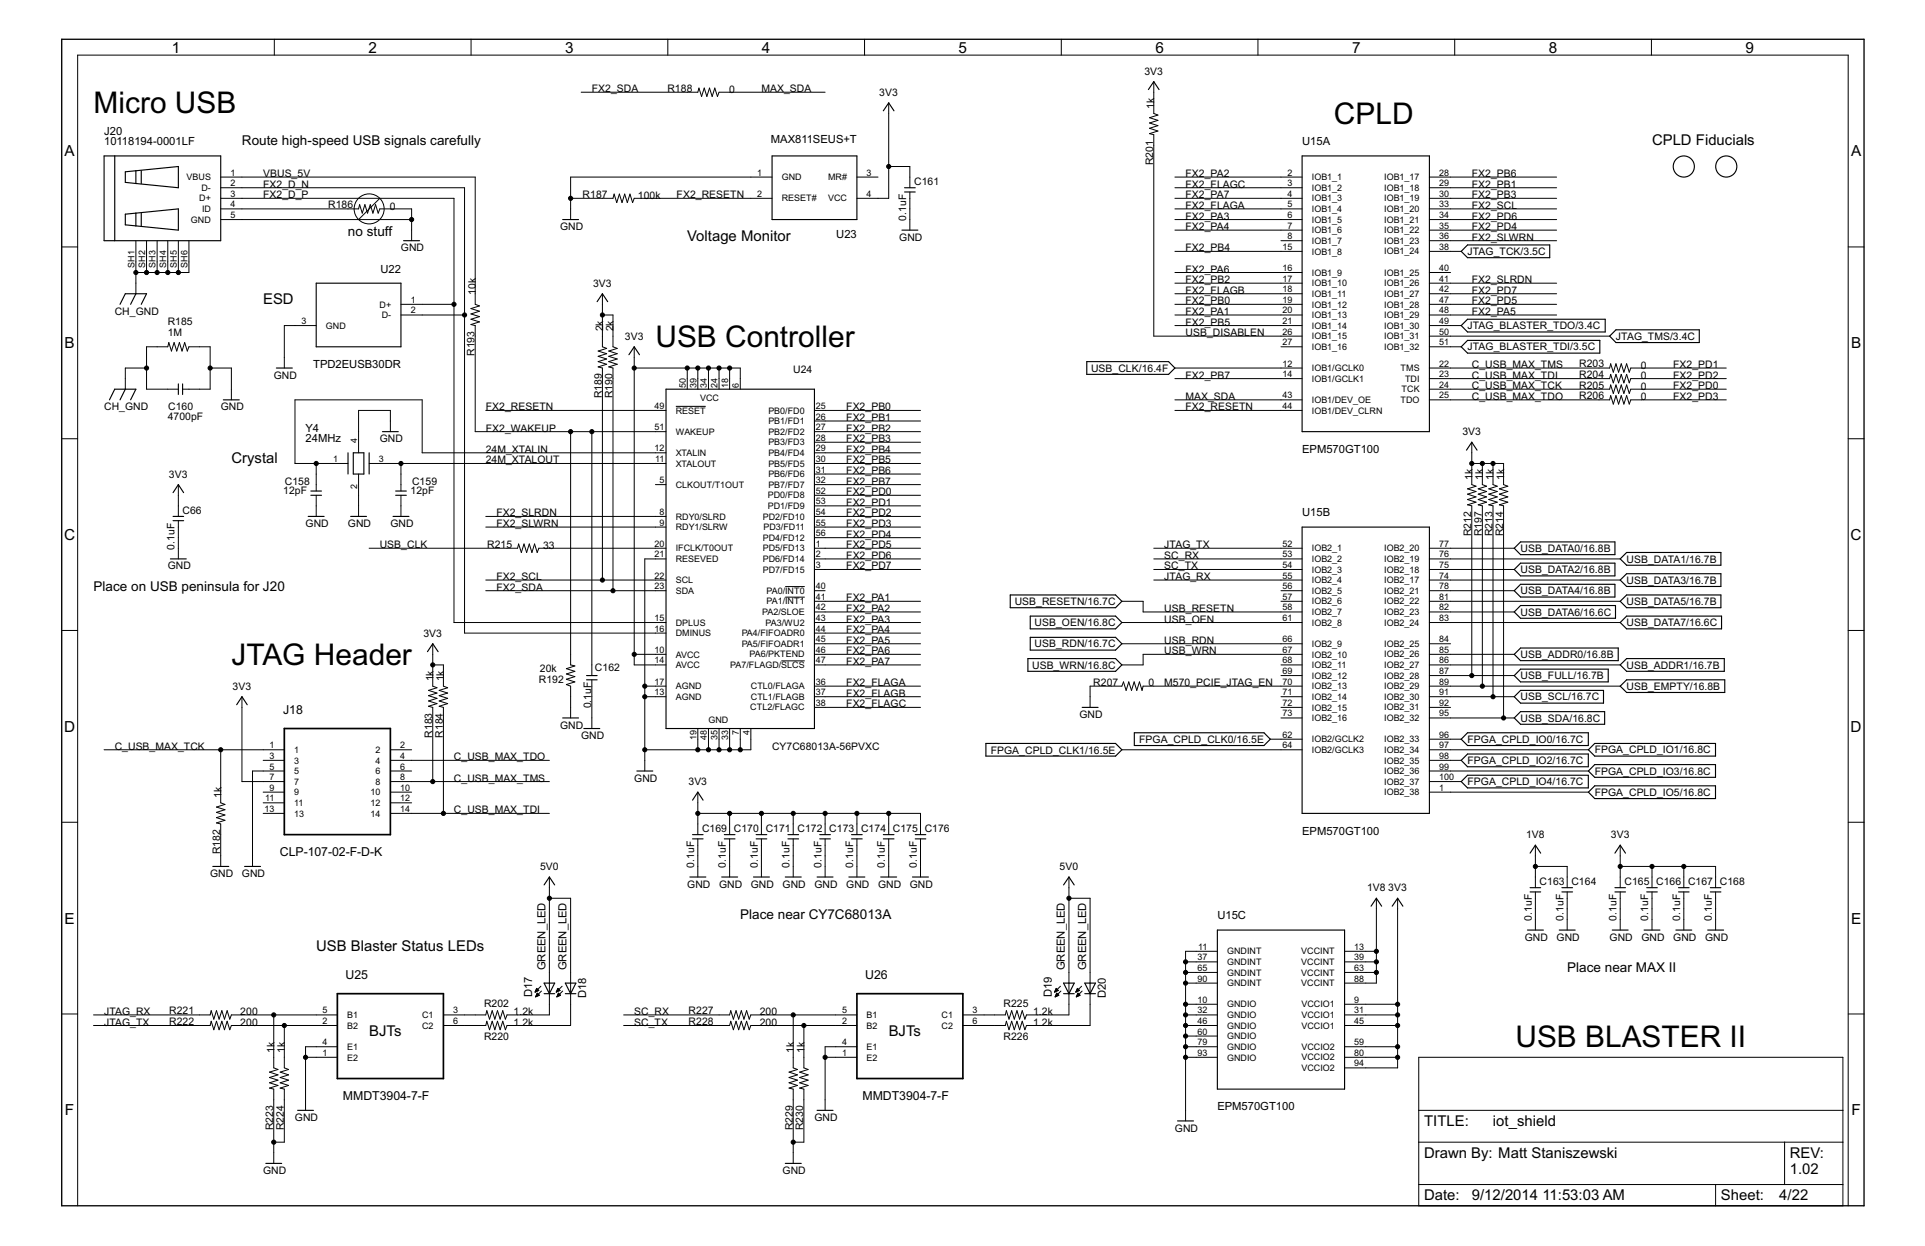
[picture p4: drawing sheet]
<svg xmlns="http://www.w3.org/2000/svg" width="432mm" height="279mm" viewBox="0 0 432 279" stroke-linecap="round" stroke-linejoin="round" font-family="sans-serif">
<defs><g id="words">
<g font-size="7.5">
<text x="21" y="25.4">Micro USB</text>
<text x="299.2" y="27.8">CPLD</text>
<text x="147" y="77.8">USB Controller</text>
<text x="51.9" y="149.1">JTAG Header</text>
<text x="339.9" y="234.7">USB BLASTER II</text>
</g>
<g font-size="3.8">
<text x="38.5" y="11.8">1</text>
<text x="82.7" y="11.8">2</text>
<text x="126.8" y="11.8">3</text>
<text x="170.9" y="11.8">4</text>
<text x="215" y="11.8">5</text>
<text x="259.2" y="11.8">6</text>
<text x="303.3" y="11.8">7</text>
<text x="347.4" y="11.8">8</text>
<text x="391.5" y="11.8">9</text>
<text x="14.5" y="35.1">A</text>
<text x="415.2" y="35.1">A</text>
<text x="14.5" y="78.1">B</text>
<text x="415.2" y="78.1">B</text>
<text x="14.4" y="121.1">C</text>
<text x="415.1" y="121.1">C</text>
<text x="14.4" y="164.1">D</text>
<text x="415.1" y="164.1">D</text>
<text x="14.5" y="207.1">E</text>
<text x="415.2" y="207.1">E</text>
<text x="14.6" y="250.1">F</text>
<text x="415.3" y="250.1">F</text>
</g>
<g font-size="3.7">
<text x="370.6" y="32.6">CPLD Fiducials</text>
<text x="154.2" y="54">Voltage Monitor</text>
<text x="59" y="68.3">ESD</text>
<text x="51.9" y="103.9">Crystal</text>
<text x="70.9" y="213.3">USB Blaster Status LEDs</text>
<text x="82.8" y="232.3">BJTs</text>
<text x="199.3" y="232.3">BJTs</text>
<text x="319.4" y="252.5">TITLE:</text>
<text x="334.9" y="252.5">iot_shield</text>
<text x="319.4" y="259.7">Drawn By: Matt Staniszewski</text>
<text x="401.5" y="259.7">REV:</text>
<text x="401.5" y="263.2">1.02</text>
<text x="319.4" y="269.2">Date:</text>
<text x="330.1" y="269.2">9/12/2014</text>
<text x="346" y="269.2">11:53:03 AM</text>
<text x="386" y="269.2">Sheet:</text>
<text x="399.1" y="269.2">4/22</text>
</g>
<g font-size="3.4">
<text x="54.3" y="32.6">Route high-speed USB signals carefully</text>
<text x="78.1" y="53">no stuff</text>
<text x="21" y="132.5">Place on USB peninsula for J20</text>
<text x="166" y="206.2">Place near CY7C68013A</text>
<text x="351.5" y="218.1">Place near MAX II</text>
</g>
<g font-size="3.1">
<text x="63.5" y="160">J18</text>
<text x="62.8" y="192.1">CLP-107-02-F-D-K</text>
<text x="77.5" y="219.4">U25</text>
<text x="194.1" y="219.4">U26</text>
<text x="76.9" y="246.6">MMDT3904-7-F</text>
<text x="193.5" y="246.6">MMDT3904-7-F</text>
</g>
<g font-size="2.8">
<text x="23.4" y="32.6">10118194-0001LF</text>
<text x="23.4" y="30.2">J20</text>
<text x="172.9" y="32">MAX811SEUS+T</text>
<text x="292.1" y="32.6">U15A</text>
<text x="187.6" y="53.4">U23</text>
<text x="85.3" y="61.1">U22</text>
<text x="70.2" y="82.5">TPD2EUSB30DR</text>
<text x="68.5" y="99.2">24MHz</text>
<text x="68.5" y="96.8">Y4</text>
<text x="292.1" y="101.5">EPM570GT100</text>
<text x="292.1" y="115.8">U15B</text>
<text x="292.1" y="187.2">EPM570GT100</text>
<text x="273.1" y="206.2">U15C</text>
<text x="122.3" y="217.6" transform="rotate(-90 122.3 217.6)">GREEN_LED</text>
<text x="127.1" y="217.6" transform="rotate(-90 127.1 217.6)">GREEN_LED</text>
<text x="238.9" y="217.6" transform="rotate(-90 238.9 217.6)">GREEN_LED</text>
<text x="243.6" y="217.6" transform="rotate(-90 243.6 217.6)">GREEN_LED</text>
<text x="119.4" y="223.5" transform="rotate(-90 119.4 223.5)">D17</text>
<text x="131.5" y="223.8" transform="rotate(-90 131.5 223.8)">D18</text>
<text x="235.9" y="223.5" transform="rotate(-90 235.9 223.5)">D19</text>
<text x="248" y="223.8" transform="rotate(-90 248 223.8)">D20</text>
<text x="273.1" y="249">EPM570GT100</text>
</g>
<g font-size="2.6">
<text x="256.7" y="16.8">3V3</text>
<text x="132.8" y="20.7">FX2_SDA</text>
<text x="149.7" y="20.6">R188</text>
<text x="163.5" y="20.8">0</text>
<text x="170.8" y="20.7">MAX_SDA</text>
<text x="197.2" y="21.5">3V3</text>
<text x="258.9" y="24.4" transform="rotate(-90 258.9 24.4)">1k</text>
<text x="59" y="39.7">VBUS_5V</text>
<text x="205" y="41.5">C161</text>
<text x="258.7" y="37" transform="rotate(-90 258.7 37)">R201</text>
<text x="265.9" y="39.7">FX2_PA2</text>
<text x="330.1" y="39.7">FX2_PB6</text>
<text x="59" y="42.1">FX2_D_N</text>
<text x="59" y="44.5">FX2_D_P</text>
<text x="73.6" y="46.7">R186</text>
<text x="87.4" y="47">0</text>
<text x="130.7" y="44.3">R187</text>
<text x="143.1" y="44.6">100k</text>
<text x="151.8" y="44.5">FX2_RESETN</text>
<text x="265.9" y="44.5">FX2_PA7</text>
<text x="265.9" y="46.8">FX2_FLAGA</text>
<text x="265.9" y="42.1">FX2_FLAGC</text>
<text x="330.1" y="46.8">FX2_SCL</text>
<text x="330.1" y="42.1">FX2_PB1</text>
<text x="330.1" y="44.5">FX2_PB3</text>
<text x="125.6" y="51.6">GND</text>
<text x="201.7" y="54">GND</text>
<text x="203.3" y="49.6" transform="rotate(-90 203.3 49.6)">0.1uF</text>
<text x="265.9" y="49.2">FX2_PA3</text>
<text x="265.9" y="51.6">FX2_PA4</text>
<text x="330.1" y="54">FX2_SLWRN</text>
<text x="330.1" y="51.6">FX2_PD4</text>
<text x="330.1" y="49.2">FX2_PD6</text>
<text x="89.9" y="56.4">GND</text>
<text x="265.9" y="56.4">FX2_PB4</text>
<text x="329.2" y="57.2">JTAG_TCK/3.5C</text>
<text x="133" y="64.3">3V3</text>
<text x="265.9" y="63.5">FX2_PB2</text>
<text x="265.9" y="61.1">FX2_PA6</text>
<text x="265.9" y="65.9">FX2_FLAGB</text>
<text x="330.1" y="63.5">FX2_SLRDN</text>
<text x="330.1" y="65.9">FX2_PD7</text>
<text x="25.7" y="70.6">CH_GND</text>
<text x="106.7" y="66.1" transform="rotate(-90 106.7 66.1)">10k</text>
<text x="265.9" y="68.3">FX2_PB0</text>
<text x="265.9" y="70.6">FX2_PA1</text>
<text x="330.1" y="68.3">FX2_PD5</text>
<text x="330.1" y="70.6">FX2_PA5</text>
<text x="37.6" y="75.4">1M</text>
<text x="37.6" y="73">R185</text>
<text x="135.3" y="74.3" transform="rotate(-90 135.3 74.3)">2k</text>
<text x="137.6" y="74.3" transform="rotate(-90 137.6 74.3)">2k</text>
<text x="140.2" y="76.2">3V3</text>
<text x="265.9" y="73">FX2_PB5</text>
<text x="265.9" y="75.4">USB_DISABLEN</text>
<text x="329.2" y="73.8">JTAG_BLASTER_TDO/3.4C</text>
<text x="362.5" y="76.2">JTAG_TMS/3.4C</text>
<text x="106.5" y="79.8" transform="rotate(-90 106.5 79.8)">R193</text>
<text x="177.9" y="83.7">U24</text>
<text x="244.7" y="83.4">USB_CLK/16.4F</text>
<text x="329.2" y="78.6">JTAG_BLASTER_TDI/3.5C</text>
<text x="330.1" y="82.5">C_USB_MAX_TMS</text>
<text x="354.2" y="82.4">R203</text>
<text x="368.1" y="82.7">0</text>
<text x="375.3" y="82.5">FX2_PD1</text>
<text x="61.4" y="84.9">GND</text>
<text x="135" y="89.3" transform="rotate(-90 135 89.3)">R189</text>
<text x="137.4" y="89.3" transform="rotate(-90 137.4 89.3)">R190</text>
<text x="265.9" y="89.7">MAX_SDA</text>
<text x="265.9" y="84.9">FX2_PB7</text>
<text x="330.1" y="87.3">C_USB_MAX_TCK</text>
<text x="330.1" y="89.7">C_USB_MAX_TDO</text>
<text x="330.1" y="84.9">C_USB_MAX_TDI</text>
<text x="354.2" y="84.8">R204</text>
<text x="354.2" y="87.1">R205</text>
<text x="354.2" y="89.5">R206</text>
<text x="368.1" y="85">0</text>
<text x="368.1" y="87.4">0</text>
<text x="368.1" y="89.8">0</text>
<text x="375.3" y="87.3">FX2_PD0</text>
<text x="375.3" y="84.9">FX2_PD2</text>
<text x="375.3" y="89.7">FX2_PD3</text>
<text x="23.4" y="92">CH_GND</text>
<text x="37.6" y="94.3">4700pF</text>
<text x="37.7" y="92">C160</text>
<text x="49.5" y="92">GND</text>
<text x="109" y="92">FX2_RESETN</text>
<text x="189.8" y="94.4">FX2_PB1</text>
<text x="189.8" y="92">FX2_PB0</text>
<text x="265.9" y="92">FX2_RESETN</text>
<text x="85.2" y="99.2">GND</text>
<text x="109" y="101.5">24M_XTALIN</text>
<text x="109" y="96.8">FX2_WAKEUP</text>
<text x="189.8" y="96.8">FX2_PB2</text>
<text x="189.8" y="99.2">FX2_PB3</text>
<text x="189.8" y="101.5">FX2_PB4</text>
<text x="328" y="97.6">3V3</text>
<text x="37.9" y="107.1">3V3</text>
<text x="109" y="103.9">24M_XTALOUT</text>
<text x="189.8" y="103.9">FX2_PB5</text>
<text x="189.8" y="106.3">FX2_PB6</text>
<text x="330.3" y="107.6" transform="rotate(-90 330.3 107.6)">1k</text>
<text x="332.7" y="107.6" transform="rotate(-90 332.7 107.6)">1k</text>
<text x="335" y="107.6" transform="rotate(-90 335 107.6)">1k</text>
<text x="337.4" y="107.6" transform="rotate(-90 337.4 107.6)">1k</text>
<text x="63.5" y="110.7">12pF</text>
<text x="63.9" y="108.8">C158</text>
<text x="92.1" y="110.7">12pF</text>
<text x="92.4" y="108.8">C159</text>
<text x="189.8" y="108.7">FX2_PB7</text>
<text x="189.8" y="111.1">FX2_PD0</text>
<text x="189.8" y="113.4">FX2_PD1</text>
<text x="41" y="115.2">C66</text>
<text x="68.5" y="118.2">GND</text>
<text x="78.1" y="118.2">GND</text>
<text x="87.6" y="118.2">GND</text>
<text x="111.3" y="115.8">FX2_SLRDN</text>
<text x="111.3" y="118.2">FX2_SLWRN</text>
<text x="189.8" y="115.8">FX2_PD2</text>
<text x="189.8" y="118.2">FX2_PD3</text>
<text x="39.2" y="123.3" transform="rotate(-90 39.2 123.3)">0.1uF</text>
<text x="85.2" y="122.9">USB_CLK</text>
<text x="109.3" y="122.8">R215</text>
<text x="121.8" y="123.1">33</text>
<text x="189.8" y="120.6">FX2_PD4</text>
<text x="189.8" y="122.9">FX2_PD5</text>
<text x="189.8" y="125.3">FX2_PD6</text>
<text x="261.2" y="122.9">JTAG_TX</text>
<text x="261.2" y="125.3">SC_RX</text>
<text x="330" y="120.3" transform="rotate(-90 330 120.3)">R212</text>
<text x="332.4" y="120.3" transform="rotate(-90 332.4 120.3)">R197</text>
<text x="334.8" y="120.3" transform="rotate(-90 334.8 120.3)">R213</text>
<text x="337.1" y="120.3" transform="rotate(-90 337.1 120.3)">R214</text>
<text x="341.1" y="123.8">USB_DATA0/16.8B</text>
<text x="37.6" y="127.7">GND</text>
<text x="111.3" y="130.1">FX2_SCL</text>
<text x="189.8" y="127.7">FX2_PD7</text>
<text x="261.2" y="127.7">SC_TX</text>
<text x="261.2" y="130.1">JTAG_RX</text>
<text x="341.1" y="128.5">USB_DATA2/16.8B</text>
<text x="364.9" y="126.2">USB_DATA1/16.7B</text>
<text x="364.9" y="130.9">USB_DATA3/16.7B</text>
<text x="111.3" y="132.5">FX2_SDA</text>
<text x="189.8" y="134.8">FX2_PA1</text>
<text x="189.8" y="137.2">FX2_PA2</text>
<text x="227.6" y="135.7">USB_RESETN/16.7C</text>
<text x="261.2" y="137.2">USB_RESETN</text>
<text x="341.1" y="133.3">USB_DATA4/16.8B</text>
<text x="364.9" y="135.7">USB_DATA5/16.7B</text>
<text x="95" y="142.8">3V3</text>
<text x="189.8" y="139.6">FX2_PA3</text>
<text x="189.8" y="142">FX2_PA4</text>
<text x="232.1" y="140.4">USB_OEN/16.8C</text>
<text x="261.2" y="139.6">USB_OEN</text>
<text x="341.1" y="138">USB_DATA6/16.6C</text>
<text x="364.9" y="140.4">USB_DATA7/16.6C</text>
<text x="189.8" y="144.3">FX2_PA5</text>
<text x="189.8" y="146.7">FX2_PA6</text>
<text x="189.8" y="149.1">FX2_PA7</text>
<text x="231.5" y="149.9">USB_WRN/16.8C</text>
<text x="232.1" y="145.2">USB_RDN/16.7C</text>
<text x="261.2" y="144.3">USB_RDN</text>
<text x="261.2" y="146.7">USB_WRN</text>
<text x="341.1" y="147.6">USB_ADDR0/16.8B</text>
<text x="364.9" y="149.9">USB_ADDR1/16.7B</text>
<text x="52.2" y="154.7">3V3</text>
<text x="97.2" y="152.8" transform="rotate(-90 97.2 152.8)">1k</text>
<text x="99.6" y="152.8" transform="rotate(-90 99.6 152.8)">1k</text>
<text x="120.9" y="153.2">R192</text>
<text x="121.1" y="150.8">20k</text>
<text x="133.5" y="150.4">C162</text>
<text x="189.8" y="153.9">FX2_FLAGA</text>
<text x="245.2" y="153.8">R207</text>
<text x="257.6" y="153.7">0</text>
<text x="261.2" y="153.9">M570_PCIE_JTAG_EN</text>
<text x="341.1" y="152.3">USB_FULL/16.7B</text>
<text x="364.9" y="154.7">USB_EMPTY/16.8B</text>
<text x="132.6" y="158.9" transform="rotate(-90 132.6 158.9)">0.1uF</text>
<text x="189.8" y="156.2">FX2_FLAGB</text>
<text x="189.8" y="158.6">FX2_FLAGC</text>
<text x="242.1" y="161">GND</text>
<text x="341.1" y="157.1">USB_SCL/16.7C</text>
<text x="341.1" y="161.8">USB_SDA/16.8C</text>
<text x="97" y="165.4" transform="rotate(-90 97 165.4)">R183</text>
<text x="99.3" y="165.4" transform="rotate(-90 99.3 165.4)">R184</text>
<text x="125.6" y="163.4">GND</text>
<text x="130.4" y="165.7">GND</text>
<text x="255.5" y="166.6">FPGA_CPLD_CLK0/16.5E</text>
<text x="329.2" y="166.6">FPGA_CPLD_IO0/16.7C</text>
<text x="25.7" y="168.1">C_USB_MAX_TCK</text>
<text x="101.8" y="170.5">C_USB_MAX_TDO</text>
<text x="173.2" y="168.1">CY7C68013A-56PVXC</text>
<text x="222.3" y="169">FPGA_CPLD_CLK1/16.5E</text>
<text x="329.2" y="171.3">FPGA_CPLD_IO2/16.7C</text>
<text x="357.7" y="169">FPGA_CPLD_IO1/16.8C</text>
<text x="357.7" y="173.7">FPGA_CPLD_IO3/16.8C</text>
<text x="49.6" y="178.9" transform="rotate(-90 49.6 178.9)">1k</text>
<text x="101.8" y="175.3">C_USB_MAX_TMS</text>
<text x="142.3" y="175.3">GND</text>
<text x="154.4" y="176.1">3V3</text>
<text x="329.2" y="176.1">FPGA_CPLD_IO4/16.7C</text>
<text x="357.7" y="178.5">FPGA_CPLD_IO5/16.8C</text>
<text x="101.8" y="182.4">C_USB_MAX_TDI</text>
<text x="49.4" y="191.6" transform="rotate(-90 49.4 191.6)">R182</text>
<text x="157.5" y="186.6">C169</text>
<text x="164.6" y="186.6">C170</text>
<text x="171.8" y="186.6">C171</text>
<text x="178.9" y="186.6">C172</text>
<text x="186" y="186.6">C173</text>
<text x="193.2" y="186.6">C174</text>
<text x="200.3" y="186.6">C175</text>
<text x="207.4" y="186.6">C176</text>
<text x="342.3" y="188">1V8</text>
<text x="361.3" y="188">3V3</text>
<text x="47.1" y="196.7">GND</text>
<text x="54.3" y="196.7">GND</text>
<text x="121.1" y="195.1">5V0</text>
<text x="155.7" y="194.6" transform="rotate(-90 155.7 194.6)">0.1uF</text>
<text x="162.8" y="194.6" transform="rotate(-90 162.8 194.6)">0.1uF</text>
<text x="170" y="194.6" transform="rotate(-90 170 194.6)">0.1uF</text>
<text x="177.1" y="194.6" transform="rotate(-90 177.1 194.6)">0.1uF</text>
<text x="184.2" y="194.6" transform="rotate(-90 184.2 194.6)">0.1uF</text>
<text x="191.4" y="194.6" transform="rotate(-90 191.4 194.6)">0.1uF</text>
<text x="198.5" y="194.6" transform="rotate(-90 198.5 194.6)">0.1uF</text>
<text x="205.6" y="194.6" transform="rotate(-90 205.6 194.6)">0.1uF</text>
<text x="237.7" y="195.1">5V0</text>
<text x="154.2" y="199">GND</text>
<text x="161.3" y="199">GND</text>
<text x="168.4" y="199">GND</text>
<text x="175.6" y="199">GND</text>
<text x="182.7" y="199">GND</text>
<text x="189.8" y="199">GND</text>
<text x="197" y="199">GND</text>
<text x="204.1" y="199">GND</text>
<text x="306.6" y="199.9">1V8</text>
<text x="311.4" y="199.9">3V3</text>
<text x="345.4" y="198.4">C163</text>
<text x="352.5" y="198.4">C164</text>
<text x="364.4" y="198.4">C165</text>
<text x="371.5" y="198.4">C166</text>
<text x="378.7" y="198.4">C167</text>
<text x="385.8" y="198.4">C168</text>
<text x="343.6" y="206.5" transform="rotate(-90 343.6 206.5)">0.1uF</text>
<text x="350.7" y="206.5" transform="rotate(-90 350.7 206.5)">0.1uF</text>
<text x="362.6" y="206.5" transform="rotate(-90 362.6 206.5)">0.1uF</text>
<text x="369.7" y="206.5" transform="rotate(-90 369.7 206.5)">0.1uF</text>
<text x="376.9" y="206.5" transform="rotate(-90 376.9 206.5)">0.1uF</text>
<text x="384" y="206.5" transform="rotate(-90 384 206.5)">0.1uF</text>
<text x="342" y="210.9">GND</text>
<text x="349.2" y="210.9">GND</text>
<text x="361.1" y="210.9">GND</text>
<text x="368.2" y="210.9">GND</text>
<text x="375.3" y="210.9">GND</text>
<text x="382.5" y="210.9">GND</text>
<text x="23.4" y="227.6">JTAG_RX</text>
<text x="37.9" y="227.5">R221</text>
<text x="53.9" y="227.7">200</text>
<text x="108.6" y="225.8">R202</text>
<text x="115.2" y="227.7">1.2k</text>
<text x="142.3" y="227.6">SC_RX</text>
<text x="154.5" y="227.5">R227</text>
<text x="170.4" y="227.7">200</text>
<text x="225.1" y="225.8">R225</text>
<text x="231.7" y="227.7">1.2k</text>
<text x="23.4" y="230">JTAG_TX</text>
<text x="37.9" y="229.8">R222</text>
<text x="53.9" y="230.1">200</text>
<text x="108.6" y="233.2">R220</text>
<text x="115.2" y="230.1">1.2k</text>
<text x="142.3" y="230">SC_TX</text>
<text x="154.5" y="229.8">R228</text>
<text x="170.4" y="230.1">200</text>
<text x="225.1" y="233.2">R226</text>
<text x="231.7" y="230.1">1.2k</text>
<text x="61.5" y="236" transform="rotate(-90 61.5 236)">1k</text>
<text x="63.9" y="236" transform="rotate(-90 63.9 236)">1k</text>
<text x="178.1" y="236" transform="rotate(-90 178.1 236)">1k</text>
<text x="180.4" y="236" transform="rotate(-90 180.4 236)">1k</text>
<text x="66.2" y="251.4">GND</text>
<text x="182.7" y="251.4">GND</text>
<text x="61.3" y="253.4" transform="rotate(-90 61.3 253.4)">R223</text>
<text x="63.7" y="253.4" transform="rotate(-90 63.7 253.4)">R224</text>
<text x="177.8" y="253.4" transform="rotate(-90 177.8 253.4)">R229</text>
<text x="180.2" y="253.4" transform="rotate(-90 180.2 253.4)">R230</text>
<text x="263.6" y="253.7">GND</text>
<text x="59" y="263.2">GND</text>
<text x="175.6" y="263.2">GND</text>
</g>
<g font-size="2.2">
<text x="41.9" y="40.4">VBUS</text>
<text x="51.7" y="39.4">1</text>
<text x="51.7" y="41.8">2</text>
<text x="169.9" y="39.4">1</text>
<text x="175.4" y="40.4">GND</text>
<text x="185.8" y="40.4">MR#</text>
<text x="194.4" y="39.4">3</text>
<text x="288.8" y="39.4">2</text>
<text x="288.8" y="41.8">3</text>
<text x="294.3" y="40.4">IOB1_1</text>
<text x="310.5" y="40.4">IOB1_17</text>
<text x="322.8" y="39.4">28</text>
<text x="322.8" y="41.8">29</text>
<text x="44.7" y="45.2">D+</text>
<text x="45.2" y="42.8">D-</text>
<text x="45.3" y="47.6">ID</text>
<text x="51.7" y="44.1">3</text>
<text x="51.7" y="46.5">4</text>
<text x="169.9" y="44.1">2</text>
<text x="175.4" y="45.2">RESET#</text>
<text x="185.8" y="45.2">VCC</text>
<text x="194.4" y="44.1">4</text>
<text x="288.8" y="44.1">4</text>
<text x="288.8" y="46.5">5</text>
<text x="294.3" y="42.8">IOB1_2</text>
<text x="294.3" y="45.2">IOB1_3</text>
<text x="294.3" y="47.6">IOB1_4</text>
<text x="310.5" y="42.8">IOB1_18</text>
<text x="310.5" y="45.2">IOB1_19</text>
<text x="310.5" y="47.6">IOB1_20</text>
<text x="322.8" y="44.1">30</text>
<text x="322.8" y="46.5">33</text>
<text x="42.8" y="49.9">GND</text>
<text x="51.7" y="48.9">5</text>
<text x="288.8" y="48.9">6</text>
<text x="288.8" y="51.3">7</text>
<text x="288.8" y="53.6">8</text>
<text x="294.3" y="49.9">IOB1_5</text>
<text x="294.3" y="52.3">IOB1_6</text>
<text x="310.5" y="49.9">IOB1_21</text>
<text x="310.5" y="52.3">IOB1_22</text>
<text x="322.8" y="48.9">34</text>
<text x="322.8" y="51.3">35</text>
<text x="322.8" y="53.6">36</text>
<text x="287.7" y="56">15</text>
<text x="294.3" y="54.7">IOB1_7</text>
<text x="294.3" y="57.1">IOB1_8</text>
<text x="310.5" y="54.7">IOB1_23</text>
<text x="310.5" y="57.1">IOB1_24</text>
<text x="322.8" y="56">38</text>
<text x="30.2" y="60.1" transform="rotate(-90 30.2 60.1)">SH1</text>
<text x="32.5" y="60.1" transform="rotate(-90 32.5 60.1)">SH2</text>
<text x="34.9" y="60.1" transform="rotate(-90 34.9 60.1)">SH3</text>
<text x="37.3" y="60.1" transform="rotate(-90 37.3 60.1)">SH4</text>
<text x="39.7" y="60.1" transform="rotate(-90 39.7 60.1)">SH5</text>
<text x="42" y="60.1" transform="rotate(-90 42 60.1)">SH6</text>
<text x="287.7" y="60.8">16</text>
<text x="287.7" y="63.2">17</text>
<text x="287.7" y="65.5">18</text>
<text x="294.3" y="61.8">IOB1_9</text>
<text x="294.3" y="64.2">IOB1_10</text>
<text x="310.5" y="61.8">IOB1_25</text>
<text x="310.5" y="64.2">IOB1_26</text>
<text x="322.8" y="60.8">40</text>
<text x="322.8" y="63.2">41</text>
<text x="322.8" y="65.5">42</text>
<text x="85.1" y="69">D+</text>
<text x="85.6" y="71.3">D-</text>
<text x="92.1" y="67.9">1</text>
<text x="92.1" y="70.3">2</text>
<text x="287.7" y="67.9">19</text>
<text x="287.7" y="70.3">20</text>
<text x="294.3" y="66.6">IOB1_11</text>
<text x="294.3" y="69">IOB1_12</text>
<text x="294.3" y="71.3">IOB1_13</text>
<text x="310.5" y="66.6">IOB1_27</text>
<text x="310.5" y="69">IOB1_28</text>
<text x="310.5" y="71.3">IOB1_29</text>
<text x="322.8" y="67.9">47</text>
<text x="322.8" y="70.3">48</text>
<text x="67.6" y="72.7">3</text>
<text x="73.1" y="73.7">GND</text>
<text x="287.7" y="72.7">21</text>
<text x="287.7" y="75.1">26</text>
<text x="287.7" y="77.4">27</text>
<text x="294.3" y="73.7">IOB1_14</text>
<text x="294.3" y="76.1">IOB1_15</text>
<text x="310.5" y="73.7">IOB1_30</text>
<text x="310.5" y="76.1">IOB1_31</text>
<text x="322.8" y="72.7">49</text>
<text x="322.8" y="75.1">50</text>
<text x="322.8" y="77.4">51</text>
<text x="287.7" y="82.2">12</text>
<text x="294.3" y="78.5">IOB1_16</text>
<text x="294.3" y="83.2">IOB1/GCLK0</text>
<text x="310.5" y="78.5">IOB1_32</text>
<text x="314.2" y="83.2">TMS</text>
<text x="322.8" y="82.2">22</text>
<text x="153.8" y="86.9" transform="rotate(-90 153.8 86.9)">50</text>
<text x="156.2" y="86.9" transform="rotate(-90 156.2 86.9)">39</text>
<text x="157" y="89.9">VCC</text>
<text x="158.6" y="86.9" transform="rotate(-90 158.6 86.9)">34</text>
<text x="161" y="86.9" transform="rotate(-90 161 86.9)">24</text>
<text x="163.3" y="86.9" transform="rotate(-90 163.3 86.9)">18</text>
<text x="165.7" y="86.9" transform="rotate(-90 165.7 86.9)">6</text>
<text x="287.7" y="84.6">14</text>
<text x="287.7" y="89.3">43</text>
<text x="294.3" y="85.6">IOB1/GCLK1</text>
<text x="314.4" y="88">TCK</text>
<text x="315.2" y="85.6">TDI</text>
<text x="322.8" y="84.6">23</text>
<text x="322.8" y="86.9">24</text>
<text x="322.8" y="89.3">25</text>
<text x="146.8" y="91.7">49</text>
<text x="151.6" y="92.7">RESET</text>
<text x="172.4" y="92.7">PB0/FD0</text>
<text x="172.4" y="95.1">PB1/FD1</text>
<text x="183" y="91.7">25</text>
<text x="183" y="94.1">26</text>
<text x="287.7" y="91.7">44</text>
<text x="294.3" y="90.4">IOB1/DEV_OE</text>
<text x="294.3" y="92.7">IOB1/DEV_CLRN</text>
<text x="314.2" y="90.4">TDO</text>
<text x="80.1" y="99.4" transform="rotate(-90 80.1 99.4)">4</text>
<text x="146.8" y="101.2">12</text>
<text x="146.8" y="96.5">51</text>
<text x="151.6" y="97.5">WAKEUP</text>
<text x="172.4" y="97.5">PB2/FD2</text>
<text x="172.4" y="99.9">PB3/FD3</text>
<text x="183" y="96.5">27</text>
<text x="183" y="98.8">28</text>
<text x="183" y="101.2">29</text>
<text x="74.7" y="103.6">1</text>
<text x="85" y="103.6">3</text>
<text x="147" y="103.6">11</text>
<text x="151.6" y="104.6">XTALOUT</text>
<text x="151.6" y="102.3">XTALIN</text>
<text x="172.4" y="102.2">PB4/FD4</text>
<text x="172.4" y="104.6">PB5/FD5</text>
<text x="172.4" y="107">PB6/FD6</text>
<text x="183" y="103.6">30</text>
<text x="183" y="106">31</text>
<text x="80.1" y="109.6" transform="rotate(-90 80.1 109.6)">2</text>
<text x="147.9" y="108.3">5</text>
<text x="151.6" y="109.4">CLKOUT/T1OUT</text>
<text x="172.2" y="111.8">PD0/FD8</text>
<text x="172.4" y="109.4">PB7/FD7</text>
<text x="183" y="108.3">32</text>
<text x="183" y="110.7">52</text>
<text x="183" y="113.1">53</text>
<text x="147.9" y="115.5">8</text>
<text x="147.9" y="117.9">9</text>
<text x="151.6" y="116.5">RDY0/SLRD</text>
<text x="151.6" y="118.9">RDY1/SLRW</text>
<text x="171.1" y="116.5">PD2/FD10</text>
<text x="171.3" y="118.9">PD3/FD11</text>
<text x="172.2" y="114.1">PD1/FD9</text>
<text x="183" y="115.5">54</text>
<text x="183" y="117.9">55</text>
<text x="146.8" y="122.6">20</text>
<text x="146.8" y="125">21</text>
<text x="151.6" y="123.7">IFCLK/T0OUT</text>
<text x="171.1" y="121.3">PD4/FD12</text>
<text x="171.1" y="123.6">PD5/FD13</text>
<text x="183" y="120.2">56</text>
<text x="183" y="122.6">1</text>
<text x="183" y="125">2</text>
<text x="287.7" y="122.6">52</text>
<text x="287.7" y="125">53</text>
<text x="294.3" y="123.7">IOB2_1</text>
<text x="310.5" y="123.6">IOB2_20</text>
<text x="322.8" y="125">76</text>
<text x="322.8" y="122.6">77</text>
<text x="146.8" y="129.7">22</text>
<text x="151.6" y="126">RESEVED</text>
<text x="151.6" y="130.8">SCL</text>
<text x="171.1" y="126">PD6/FD14</text>
<text x="171.1" y="128.4">PD7/FD15</text>
<text x="183" y="127.4">3</text>
<text x="287.7" y="127.4">54</text>
<text x="287.7" y="129.7">55</text>
<text x="294.3" y="126">IOB2_2</text>
<text x="294.3" y="128.4">IOB2_3</text>
<text x="294.3" y="130.8">IOB2_4</text>
<text x="310.5" y="130.8">IOB2_17</text>
<text x="310.5" y="128.4">IOB2_18</text>
<text x="310.5" y="126">IOB2_19</text>
<text x="322.8" y="129.7">74</text>
<text x="322.8" y="127.4">75</text>
<text x="146.8" y="132.1">23</text>
<text x="151.6" y="133.2">SDA</text>
<text x="171" y="137.9">PA2/SLOE</text>
<text x="171.9" y="133.2">PA0/INT0</text>
<text x="171.9" y="135.5">PA1/INT1</text>
<text x="183" y="132.1">40</text>
<text x="183" y="134.5">41</text>
<text x="183" y="136.9">42</text>
<text x="287.7" y="132.1">56</text>
<text x="287.7" y="134.5">57</text>
<text x="287.7" y="136.9">58</text>
<text x="294.3" y="133.2">IOB2_5</text>
<text x="294.3" y="135.5">IOB2_6</text>
<text x="294.3" y="137.9">IOB2_7</text>
<text x="310.5" y="133.2">IOB2_21</text>
<text x="310.5" y="135.5">IOB2_22</text>
<text x="310.5" y="137.9">IOB2_23</text>
<text x="322.8" y="132.1">78</text>
<text x="322.8" y="134.5">81</text>
<text x="322.8" y="136.9">82</text>
<text x="146.8" y="139.3">15</text>
<text x="146.8" y="141.6">16</text>
<text x="151.6" y="140.3">DPLUS</text>
<text x="151.6" y="142.7">DMINUS</text>
<text x="166.4" y="142.7">PA4/FIFOADR0</text>
<text x="171.7" y="140.3">PA3/WU2</text>
<text x="183" y="139.3">43</text>
<text x="183" y="141.6">44</text>
<text x="287.7" y="139.3">61</text>
<text x="294.3" y="140.3">IOB2_8</text>
<text x="310.5" y="140.3">IOB2_24</text>
<text x="322.8" y="139.3">83</text>
<text x="146.8" y="146.4">10</text>
<text x="146.8" y="148.8">14</text>
<text x="151.6" y="147.4">AVCC</text>
<text x="151.6" y="149.8">AVCC</text>
<text x="163.8" y="149.8">PA7/FLAGD/SLCS</text>
<text x="166.4" y="145.1">PA5/FIFOADR1</text>
<text x="168.1" y="147.4">PA6/PKTEND</text>
<text x="183" y="144">45</text>
<text x="183" y="146.4">46</text>
<text x="183" y="148.8">47</text>
<text x="287.7" y="144">66</text>
<text x="287.7" y="146.4">67</text>
<text x="287.7" y="148.8">68</text>
<text x="294.3" y="145.1">IOB2_9</text>
<text x="294.3" y="147.4">IOB2_10</text>
<text x="294.3" y="149.8">IOB2_11</text>
<text x="310.5" y="145.1">IOB2_25</text>
<text x="310.5" y="147.4">IOB2_26</text>
<text x="310.5" y="149.8">IOB2_27</text>
<text x="322.8" y="144">84</text>
<text x="322.8" y="146.4">85</text>
<text x="322.8" y="148.8">86</text>
<text x="146.8" y="155.9">13</text>
<text x="146.8" y="153.5">17</text>
<text x="151.6" y="154.6">AGND</text>
<text x="168.4" y="154.6">CTL0/FLAGA</text>
<text x="183" y="153.5">36</text>
<text x="183" y="155.9">37</text>
<text x="287.7" y="151.1">69</text>
<text x="287.7" y="153.5">70</text>
<text x="287.7" y="155.9">71</text>
<text x="294.3" y="152.2">IOB2_12</text>
<text x="294.3" y="154.6">IOB2_13</text>
<text x="310.5" y="152.2">IOB2_28</text>
<text x="310.5" y="154.6">IOB2_29</text>
<text x="322.8" y="151.1">87</text>
<text x="322.8" y="153.5">89</text>
<text x="322.8" y="155.9">91</text>
<text x="151.6" y="157">AGND</text>
<text x="168.3" y="159.3">CTL2/FLAGC</text>
<text x="168.4" y="156.9">CTL1/FLAGB</text>
<text x="183" y="158.3">38</text>
<text x="287.7" y="158.3">72</text>
<text x="287.7" y="160.7">73</text>
<text x="294.3" y="157">IOB2_14</text>
<text x="294.3" y="159.3">IOB2_15</text>
<text x="294.3" y="161.7">IOB2_16</text>
<text x="310.5" y="156.9">IOB2_30</text>
<text x="310.5" y="159.3">IOB2_31</text>
<text x="310.5" y="161.7">IOB2_32</text>
<text x="322.8" y="158.3">92</text>
<text x="322.8" y="160.7">95</text>
<text x="60.5" y="167.8">1</text>
<text x="89.8" y="167.8">2</text>
<text x="156.2" y="165.9" transform="rotate(-90 156.2 165.9)">19</text>
<text x="158.6" y="165.9" transform="rotate(-90 158.6 165.9)">48</text>
<text x="158.9" y="162.2">GND</text>
<text x="161" y="165.9" transform="rotate(-90 161 165.9)">35</text>
<text x="163.3" y="165.9" transform="rotate(-90 163.3 165.9)">33</text>
<text x="165.7" y="164.8" transform="rotate(-90 165.7 164.8)">7</text>
<text x="168.1" y="164.8" transform="rotate(-90 168.1 164.8)">4</text>
<text x="287.7" y="165.4">62</text>
<text x="287.7" y="167.8">64</text>
<text x="294.3" y="166.5">IOB2/GCLK2</text>
<text x="310.5" y="166.5">IOB2_33</text>
<text x="322.8" y="165.4">96</text>
<text x="322.8" y="167.8">97</text>
<text x="60.5" y="170.2">3</text>
<text x="60.5" y="172.6">5</text>
<text x="66" y="168.8">1</text>
<text x="66" y="171.2">3</text>
<text x="66" y="173.6">5</text>
<text x="84.3" y="168.8">2</text>
<text x="84.3" y="171.2">4</text>
<text x="84.3" y="173.6">6</text>
<text x="89.8" y="170.2">4</text>
<text x="89.8" y="172.6">6</text>
<text x="294.3" y="168.8">IOB2/GCLK3</text>
<text x="310.5" y="168.8">IOB2_34</text>
<text x="310.5" y="171.2">IOB2_35</text>
<text x="310.5" y="173.6">IOB2_36</text>
<text x="322.8" y="170.2">98</text>
<text x="322.8" y="172.6">99</text>
<text x="59.5" y="179.7">11</text>
<text x="60.5" y="174.9">7</text>
<text x="60.5" y="177.3">9</text>
<text x="66" y="176">7</text>
<text x="66" y="178.4">9</text>
<text x="83.1" y="178.3">10</text>
<text x="84.3" y="176">8</text>
<text x="89.8" y="174.9">8</text>
<text x="89.8" y="177.3">10</text>
<text x="89.8" y="179.7">12</text>
<text x="310.5" y="176">IOB2_37</text>
<text x="310.5" y="178.3">IOB2_38</text>
<text x="322.8" y="174.9">100</text>
<text x="322.8" y="177.3">1</text>
<text x="59.4" y="182.1">13</text>
<text x="66" y="180.7">11</text>
<text x="66" y="183.1">13</text>
<text x="83.1" y="180.7">12</text>
<text x="83.1" y="183.1">14</text>
<text x="89.8" y="182.1">14</text>
<text x="268.6" y="215.4">37</text>
<text x="268.8" y="213">11</text>
<text x="275.3" y="214">GNDINT</text>
<text x="291.9" y="214">VCCINT</text>
<text x="303.8" y="213">13</text>
<text x="303.8" y="215.4">39</text>
<text x="268.6" y="217.7">65</text>
<text x="268.6" y="220.1">90</text>
<text x="275.3" y="216.4">GNDINT</text>
<text x="275.3" y="218.8">GNDINT</text>
<text x="275.3" y="221.2">GNDINT</text>
<text x="291.9" y="216.4">VCCINT</text>
<text x="291.9" y="218.8">VCCINT</text>
<text x="291.9" y="221.1">VCCINT</text>
<text x="303.8" y="217.7">63</text>
<text x="303.8" y="220.1">88</text>
<text x="72.4" y="227.2">5</text>
<text x="101.6" y="227.2">3</text>
<text x="188.9" y="227.2">5</text>
<text x="218.2" y="227.2">3</text>
<text x="268.6" y="224.9">10</text>
<text x="268.6" y="227.2">32</text>
<text x="275.3" y="225.9">GNDIO</text>
<text x="291.9" y="225.9">VCCIO1</text>
<text x="303.8" y="224.9">9</text>
<text x="303.8" y="227.2">31</text>
<text x="72.4" y="229.6">2</text>
<text x="77.9" y="228.3">B1</text>
<text x="77.9" y="230.7">B2</text>
<text x="94.7" y="228.3">C1</text>
<text x="94.7" y="230.7">C2</text>
<text x="101.6" y="229.6">6</text>
<text x="188.9" y="229.6">2</text>
<text x="194.4" y="228.3">B1</text>
<text x="194.4" y="230.7">B2</text>
<text x="211.2" y="228.3">C1</text>
<text x="211.2" y="230.7">C2</text>
<text x="218.2" y="229.6">6</text>
<text x="268.6" y="229.6">46</text>
<text x="268.6" y="232">60</text>
<text x="275.3" y="228.3">GNDIO</text>
<text x="275.3" y="230.7">GNDIO</text>
<text x="275.3" y="233">GNDIO</text>
<text x="291.9" y="228.3">VCCIO1</text>
<text x="291.9" y="230.7">VCCIO1</text>
<text x="303.8" y="229.6">45</text>
<text x="72.4" y="234.4">4</text>
<text x="72.4" y="236.8">1</text>
<text x="77.9" y="235.4">E1</text>
<text x="77.9" y="237.8">E2</text>
<text x="188.9" y="234.4">4</text>
<text x="188.9" y="236.8">1</text>
<text x="194.4" y="235.4">E1</text>
<text x="194.4" y="237.8">E2</text>
<text x="268.6" y="234.4">79</text>
<text x="268.6" y="236.8">93</text>
<text x="275.3" y="235.4">GNDIO</text>
<text x="275.3" y="237.8">GNDIO</text>
<text x="291.9" y="235.4">VCCIO2</text>
<text x="291.9" y="237.8">VCCIO2</text>
<text x="303.8" y="234.4">59</text>
<text x="303.8" y="236.8">80</text>
<text x="303.8" y="239.1">94</text>
<text x="291.9" y="240.2">VCCIO2</text>
</g>
</g></defs>
<g fill="none" stroke="#000" stroke-width=".22">
<path d="M61.5 8.8v3.6M105.7 8.8v3.6M149.8 8.8v3.6M193.9 8.8v3.6M238.1 8.8v3.6M258.8 18.3v7.1l.9 .4-1.8 .6 1.8 .6-1.8 .6 1.8 .6-1.8 .6 1.8 .6-1.8 .6 .9 .2v45.2h33.3M282.2 8.8v3.6M326.3 8.8v3.6M370.4 8.8v3.6M49.5 39.7h57.1v28.5l.9 .4-1.9 .6 1.9 .6-1.9 .6 1.9 .6-1.9 .6 1.9 .6-1.9 .6 1 .2v23.8h42.8M130.4 20.7h26.1l.3-1 .6 1.9 .6-1.9 .6 1.9 .6-1.9 .5 1.9 .6-1.9 .6 1.9 .4-.9h23.8M173.2 39.7h-45.2v9.5"/>
<path d="M192.2 39.7h4.8M199.3 23.1v21.4h-7.1M199.3 37.3h4.8v4.8M263.5 39.7h28.6M320.6 39.7h28.6M13.8 55.4h3.6M30.5 54v11.9M32.9 54v7.1M35.2 54v7.1M37.6 54v7.1M40 54v7.1M42.4 54v7.1h-11.9"/>
<path d="M49.5 42.1h54.7v99.9h45.2M49.5 44.5h52.3v95.1h47.6M49.5 46.8h30.9l.3-.9 .6 1.9 .6-1.9 .5 1.9 .7-1.9 .6 1.9 .5-1.9 .6 1.9 .4-1h7.1v7.2M49.5 49.2h42.8M85.2 44.5l-4.8 4.7M128 44.5h9.5l.3-1 .5 1.9 .6-1.9 .6 1.9 .6-1.9 .6 1.9 .6-1.9 .6 1.9 .4-.9h30.9M204.1 43.1v8.5M263.5 42.1h28.6M263.5 44.5h28.6M263.5 46.8h28.6M263.5 49.2h28.6M263.5 51.6h28.6"/>
<path d="M263.5 56.4h28.6M287.3 54h4.8M320.6 42.1h28.6M320.6 44.5h28.6M320.6 46.8h28.6M320.6 49.2h28.6M320.6 51.6h28.6M320.6 54h28.6M320.6 56.4h7.2M414.6 55.4h3.5M70.9 73h-7.1v9.5M89.9 68.2h11.9"/>
<path d="M89.9 70.6h14.3M135.1 70.6h2.4v7.2l1 .3-2 .6 2 .6-2 .6 2 .6-2 .6 2 .6-2 .6 1 .2v50M135.1 65.9v11.9l1 .3-1.9 .6 1.9 .6-1.9 .6 1.9 .6-1.9 .6 1.9 .6-1.9 .6 .9 .2v47.6M142.3 77.8v71.3h7.1M263.5 61.1h28.6M263.5 63.5h28.6M263.5 65.9h28.6M263.5 68.2h28.6M263.5 70.6h28.6M263.5 73h28.6M287.3 77.8h4.8M320.6 61.1h4.8"/>
<path d="M320.6 63.5h28.6M320.6 65.9h28.6M320.6 68.2h28.6M320.6 70.6h28.6M320.6 73h7.2M320.6 75.4h40.5M320.6 77.8h7.2M13.8 98.4h3.6M32.9 82.5h-4.8v4.8M40 87.3h-7.1v-9.5h4.7l.3-1 .6 1.9 .6-1.9 .5 1.9 .6-1.9 .6 1.9 .6-1.9 .6 1.9 .4-.9h4.7v9.5h-6.1M47.1 82.5h4.8v7.2M87.6 96.8v-4.8h-7.2v9.5"/>
<path d="M109 92h40.4M128 96.8v52.3l.9 .2-1.9 .6 1.9 .6-1.9 .6 1.9 .6-1.9 .6 1.9 .6-1.9 .6 1 .4v7.1M132.8 96.8v54.7M142.3 82.5h23.8v4.8M151.6 91.1h6.7M154.2 82.5v4.8M156.5 82.5v4.8M158.9 82.5v4.8M161.3 82.5v4.8M163.7 82.5v4.8M182.7 92h23.8M182.7 94.4h23.8"/>
<path d="M182.7 96.8h23.8M182.7 99.2h23.8M263.5 82.5h28.6M263.5 84.9h28.6M263.5 89.7h28.6M263.5 92h28.6M320.6 82.5h40.5l.2-.9 .6 1.9 .6-1.9 .6 1.9 .6-1.9 .6 1.9 .6-1.9 .6 1.9 .3-1h21.4M320.6 84.9h40.5l.2-1 .6 2 .6-2 .6 2 .6-2 .6 2 .6-2 .6 2 .3-1h21.4M320.6 89.7h40.5l.2-1 .6 1.9 .6-1.9 .6 1.9 .6-1.9 .6 1.9 .6-1.9 .6 1.9 .3-.9h21.4M320.6 87.3h40.5l.2-1 .6 1.9 .6-1.9 .6 1.9 .6-1.9 .6 1.9 .6-1.9 .6 1.9 .3-.9h21.4M330.1 99.2v9.5l1 .3-1.9 .6 1.9 .6-1.9 .6 1.9 .6-1.9 .6 1.9 .6-1.9 .6 .9 .2v38.1M414.6 98.4h3.5"/>
<path d="M40 108.7v7.1M40 116.8v8.5M70.9 103.9v6.2M70.9 111.1v4.7M80.4 106.3v9.5M82.8 103.9h66.6M89.9 103.9v6.2M89.9 111.1v4.7M109 115.8h40.4M109 118.2h40.4M147 108.7h2.4M149.4 101.5h-54.7v-11.8h-28.5v14.2h11.9"/>
<path d="M182.7 108.7h23.8M182.7 115.8h23.8M182.7 118.2h23.8M182.7 103.9h23.8M182.7 101.5h23.8M182.7 106.3h23.8M182.7 111.1h23.8M182.7 113.4h23.8M330.1 103.9h7.2v4.8l.9 .3-1.9 .6 1.9 .6-1.9 .6 1.9 .6-1.9 .6 1.9 .6-1.9 .6 1 .2v47.6M332.5 103.9v4.8l1 .3-1.9 .6 1.9 .6-1.9 .6 1.9 .6-1.9 .6 1.9 .6-1.9 .6 .9 .2v40.5M334.9 103.9v4.8l1 .3-2 .6 2 .6-2 .6 2 .6-2 .6 2 .6-2 .6 1 .2v42.8M82.8 122.9h33.3l.2-.9 .6 1.9 .6-1.9 .6 1.9 .6-1.9 .6 1.9 .6-1.9 .6 1.9 .4-1h28.5"/>
<path d="M109 130.1h40.4M109 132.5h40.4M149.4 125.3h-4.8v47.6M176.1 131.5h4.4M176.1 133.9h4.4M182.7 122.9h23.8M182.7 125.3h23.8M182.7 127.7h23.8M182.7 132.5h2.4M182.7 134.8h23.8M182.7 137.2h23.8M182.7 139.6h23.8"/>
<path d="M182.7 120.6h23.8M251.7 134.8h4.7v2.4h35.7M251.7 139.6h40.4M258.8 122.9h33.3M258.8 125.3h33.3M258.8 127.7h33.3M258.8 130.1h33.3M287.3 132.5h4.8M287.3 134.8h4.8M320.6 122.9h19.1M320.6 125.3h42.8M320.6 127.7h19.1"/>
<path d="M320.6 130.1h42.8M320.6 132.5h19.1M320.6 134.8h42.8M320.6 137.2h19.1M320.6 139.6h42.8M13.8 141.4h3.6M54.3 156.2v19.1h9.5M97.1 144.4v9.5l.9 .3-1.9 .6 1.9 .6-1.9 .6 1.9 .6-1.9 .6 1.9 .6-1.9 .6 1 .2v16.7M97.1 149.1h2.4v4.8l.9 .3-1.9 .6 1.9 .6-1.9 .6 1.9 .6-1.9 .6 1.9 .6-1.9 .6 1 .2v23.8M132.8 152.4v11M142.3 146.7h7.1M144.6 153.9h4.8"/>
<path d="M144.6 156.2h4.8M175.3 148.2h5.2M182.7 144.4h23.8M182.7 146.7h23.8M182.7 149.1h23.8M182.7 153.9h23.8M182.7 156.2h23.8M182.7 158.6h23.8M182.7 142h23.8M251.7 144.4h40.4M287.3 149.1h4.8M287.3 151.5h4.8"/>
<path d="M287.3 156.2h4.8M287.3 158.6h4.8M292.1 146.7h-35.7v2.4h-4.7M292.1 153.9h-35.7l-.2 .9-.6-1.9-.6 1.9-.6-1.9-.6 1.9-.6-1.9-.6 1.9-.6-1.9-.3 1h-7.2v4.7M320.6 144.4h4.8M320.6 146.7h19.1M320.6 149.1h42.8M320.6 151.5h19.1M320.6 153.9h42.8M320.6 156.2h19.1M320.6 158.6h4.8M414.6 141.4h3.5"/>
<path d="M23.3 168.1h40.5M49.5 168.1v11.9l1 .4-1.9 .6 1.9 .6-1.9 .6 1.9 .6-1.9 .5 1.9 .6-1.9 .6 .9 .3v9.5M59 170.5h4.8M59 177.6h4.8M63.8 172.9h-7.2v21.4M87.6 168.1h4.7M87.6 170.5h35.6M87.6 172.9h4.7M87.6 175.3h35.6M87.6 177.6h4.7M156.5 163.4v4.7M156.5 177.6v9.6"/>
<path d="M158.9 163.4v4.7M161.3 163.4v4.7M163.7 163.4v4.7M166.1 163.4v4.7M168.4 163.4v4.7h-23.8M251.7 168.1h40.4M284.9 165.8h7.2M287.3 161h4.8M320.6 168.1h35.7M320.6 170.5h7.2M320.6 172.9h35.7M320.6 175.3h7.2"/>
<path d="M320.6 177.6h35.7M320.6 165.8h7.2M320.6 161h19.1M13.8 184.4h3.6M59 180h4.8M59 182.4h4.8M87.6 180h4.7M87.6 182.4h35.6M123.2 196.7v30.9h-9.5l-.3 .9-.6-1.9-.6 1.9-.6-1.9-.6 1.9-.6-1.9-.6 1.9-.6-1.9-.2 1h-9.5M156.5 182.4h50v4.8M156.5 188.1v8.6M163.7 182.4v4.8"/>
<path d="M163.7 188.1v8.6M170.8 182.4v4.8M170.8 188.1v8.6M177.9 182.4v4.8M177.9 188.1v8.6M185.1 182.4v4.8M185.1 188.1v8.6M192.2 182.4v4.8M192.2 188.1v8.6M199.3 182.4v4.8M199.3 188.1v8.6M206.5 188.1v8.6"/>
<path d="M239.8 196.7v30.9h-9.5l-.4 .9-.6-1.9-.6 1.9-.6-1.9-.6 1.9-.6-1.9-.6 1.9-.6-1.9-.2 1h-9.5M344.4 189.5v9.6M344.4 194.3h7.1v4.8M363.4 194.3h21.4v4.8M363.4 189.5v9.6M370.6 194.3v4.8M377.7 194.3v4.8M414.6 184.4h3.5M123.2 201.4h4.8v28.6h-14.3l-.3 .9-.6-1.9-.6 1.9-.6-1.9-.6 1.9-.6-1.9-.6 1.9-.6-1.9-.2 1h-9.5M239.8 201.4h4.7v28.6h-14.2l-.4 .9-.6-1.9-.6 1.9-.6-1.9-.6 1.9-.6-1.9-.6 1.9-.6-1.9-.2 1h-9.5M265.9 215.7h7.2M265.9 218.1h7.2"/>
<path d="M273.1 213.3h-7.2v38.1M301.6 213.3h7.1M301.6 215.7h7.1M301.6 218.1h7.1M308.7 201.4v19.1h-7.1M313.5 201.4v38.1h-11.9M344.4 200v8.6M351.5 200v8.6M363.4 200v8.6M370.6 200v8.6M377.7 200v8.6M384.8 200v8.6"/>
<path d="M13.8 227.4h3.6M21 227.6h26.1l.3-1 .6 1.9 .6-1.9 .5 1.9 .7-1.9 .6 1.9 .5-1.9 .6 1.9 .4-.9h23.8M21 230h26.1l.3-1 .6 1.9 .6-1.9 .5 1.9 .7-1.9 .6 1.9 .5-1.9 .6 1.9 .4-.9h23.8M61.4 227.6v11.9l1 .3-1.9 .6 1.9 .6-1.9 .6 1.9 .6-1.9 .6 1.9 .6-1.9 .6 .9 .2v16.7M63.8 230v9.5l.9 .3-1.9 .6 1.9 .6-1.9 .6 1.9 .6-1.9 .6 1.9 .6-1.9 .6 1 .2v11.9h-2.4M68.5 237.1h7.2M75.7 234.7h-7.2v14.3M120 222.5h.1M120.1 222.4h.2M120.1 222.2h.5M120.2 222.1h.6M120.2 223.5h.1"/>
<path d="M120.2 222h.6M120.2 223.4h.4M120.3 221.9h.3M120.3 223.2h.5M120.3 221.8h.2M120.3 223.1h.6M120.4 221.7h.1M120.4 221.6l.5 .5-.9 .4zM120.4 223h.4M120.4 222.9h.3M120.5 222.8h.1M120.5 222.7l.5 .5-.9 .3z"/>
<path d="M121.3 221.1l-1.3 1.4M121.5 222.2l-1.4 1.3M124.8 222.5h.1M124.8 222.4h.3M124.9 222.2h.4M124.9 222.1h.7M124.9 223.5h.2M125 222h.5M125 223.4h.3M125 221.9h.4M125 223.2h.6M125.1 221.8h.2"/>
<path d="M125.1 223.1h.6M125.1 221.7h.1M125.1 223h.5M125.1 221.6l.5 .5-.8 .4zM125.2 222.9h.3M125.2 222.8h.1M125.3 222.7l.4 .5-.8 .3zM126.1 221.1l-1.3 1.4M126.2 222.2l-1.3 1.3M139.9 227.6h23.8l.2-1 .6 1.9 .6-1.9 .6 1.9 .6-1.9 .6 1.9 .6-1.9 .6 1.9 .3-.9h23.8M139.9 230h23.8l.2-1 .6 1.9 .6-1.9 .6 1.9 .6-1.9 .6 1.9 .6-1.9 .6 1.9 .3-.9h23.8M177.9 227.6v11.9l1 .3-1.9 .6 1.9 .6-1.9 .6 1.9 .6-1.9 .6 1.9 .6-1.9 .6 .9 .2v16.7"/>
<path d="M180.3 230v9.5l1 .3-1.9 .6 1.9 .6-1.9 .6 1.9 .6-1.9 .6 1.9 .6-1.9 .6 .9 .2v11.9h-2.4M185.1 237.1h7.1M192.2 234.7h-7.1v14.3M236.6 222.5h.1M236.6 222.4h.2M236.7 222.2h.4M236.7 222.1h.6M236.7 223.5h.2M236.7 222h.6M236.7 223.4h.4M236.8 221.9h.4M236.8 223.2h.6"/>
<path d="M236.9 221.8h.2M236.9 223.1h.5M236.9 221.7h.1M236.9 223h.4M236.9 221.6l.5 .5-.8 .4zM236.9 222.9h.3M237 222.8h.1M237 222.7l.5 .5-.8 .3zM237.9 221.1l-1.3 1.4M238 222.2l-1.3 1.3M241.3 222.5h.1M241.4 222.4h.2"/>
<path d="M241.4 222.2h.5M241.5 222.1h.6M241.5 223.5h.1M241.5 222h.6M241.5 223.4h.4M241.6 221.9h.3M241.6 223.2h.5M241.6 221.8h.2M241.6 223.1h.6M241.7 221.7h.1M241.7 223h.4M241.7 221.6l.4 .5-.8 .4z"/>
<path d="M241.7 222.9h.3M241.7 222.8h.2M241.8 222.7l.5 .5-.9 .3zM242.6 221.1l-1.3 1.4M242.7 222.2l-1.3 1.3M265.9 237.1h7.2M265.9 225.2h7.2M265.9 227.6h7.2M265.9 230h7.2M265.9 232.3h7.2M265.9 234.7h7.2M265.9 220.5h7.2"/>
<path d="M301.6 237.1h11.9M301.6 225.2h11.9M301.6 227.6h11.9M301.6 230h11.9M301.6 234.7h11.9M318.2 237.1h95.2v33.3h-95.2zM414.6 227.4h3.5M318.2 256.1h95.2M318.2 249h95.2M400.3 256.1v9.5M17.4 270.4v-258h397.2v258M318.2 265.6h95.2"/>
<path d="M384.8 265.6v4.8"/>
<circle cx="82.8" cy="46.8" r="3.4"/>
</g>
<g fill="none" stroke="#000" stroke-width=".25">
<path d="M23.3 35h26.2v19h-26.2zM25.7 35v19M30.5 38.3l9.5-1v4.8l-9.5-1M30.5 38.3l-2.4 .2v2.4l2.4 .2M30.5 38.3v2.8M31.7 38.3v2.8M173.2 35h19v14.2h-19zM198.1 24.8l1.2-1.7 1.2 1.7M257.6 20.1l1.2-1.8 1.2 1.8M292.1 35h28.5v61.8h-28.5zM30.5 47.8l9.5-1v4.8l-9.5-.9M30.5 47.8l-2.4 .2v2.4l2.4 .3"/>
<path d="M30.5 47.8v2.9M31.7 47.8v2.9M90.5 54h3.6M126.2 49.2h3.6M202.3 51.6h3.6M202.9 42.1h2.4M202.9 43.1h2.4M329.2 54.9h18.4v2.9h-18.4l-1.4-1.4zM26.9 68.2l1.2-2.3h4.8l-1.2 2.3M30.5 65.9l-1.2 2.3M70.9 63.5h19v14.3h-19zM133.9 67.6l1.2-1.7 1.2 1.7"/>
<path d="M141.1 79.5l1.2-1.7 1.1 1.7M327.8 73l1.4-1.4h30.9v2.8h-30.9zM329.2 76.3h29.7v2.9h-29.7l-1.4-1.4zM361.1 75.4l1.4-1.4h18.7v2.8h-18.7zM24.6 89.7l1.1-2.4h4.8l-1.2 2.4M28.1 87.3l-1.2 2.4M40 86.1v2.4M41 86.1v2.4M50.1 89.7h3.6M62 82.5h3.6M85.8 96.8h3.5M149.4 87.3h33.3v76.1h-33.3z"/>
<path d="M243.8 81.1h18.3l1.4 1.4-1.4 1.4h-18.3zM38.8 115.8h2.4M38.8 116.8h2.4M38.8 110.5l1.2-1.8 1.2 1.8M69.1 115.8h3.6M69.7 111.1h2.4M69.7 110.1h2.4M78.1 101.5v4.8M78.7 115.8h3.5M79.2 101.5h2.4v4.8h-2.4zM82.8 101.5v4.8M88.2 115.8h3.5"/>
<path d="M88.8 111.1h2.3M88.8 110.1h2.3M292.1 118.2h28.5v64.2h-28.5zM329 100.9l1.1-1.7 1.2 1.7M38.2 125.3h3.6M226.6 133.4h23.6l1.5 1.4-1.5 1.5h-23.6zM231.1 138.2h19.1l1.5 1.4-1.5 1.4h-19.1zM339.7 122.9l1.4-1.4h21.1v2.9h-21.1zM339.7 127.7l1.4-1.4h21.1v2.8h-21.1zM341.1 131h21.1v2.9h-21.1l-1.4-1.4zM341.1 135.8h21.3v2.8h-21.3l-1.4-1.4zM363.4 134.8l1.5-1.4h21.1v2.9h-21.1z"/>
<path d="M363.4 139.6l1.5-1.4h21.3v2.8h-21.3zM363.4 125.3l1.5-1.4h21.1v2.8h-21.1zM363.4 130.1l1.5-1.4h21.1v2.8h-21.1zM53.1 158l1.2-1.8 1.2 1.8M95.9 146.1l1.2-1.7 1.2 1.7M131.6 152.4h2.3M131.6 151.5h2.3M230.6 147.7h19.6l1.5 1.4-1.5 1.4h-19.6zM231.1 142.9h19.1l1.5 1.5-1.5 1.4h-19.1zM242.7 158.6h3.6M339.7 156.2l1.4-1.4h18.6v2.9h-18.6zM341.1 150.1h19.6v2.8h-19.6l-1.4-1.4z"/>
<path d="M341.1 145.3h21.9v2.8h-21.9l-1.4-1.4zM363.4 153.9l1.5-1.5h22v2.9h-22zM363.4 149.1l1.5-1.4h21.9v2.8h-21.9zM126.2 161h3.6M131 163.4h3.5M142.9 172.9h3.5M155.3 179.4l1.2-1.8 1.2 1.8M221.1 166.7h29.1l1.5 1.4-1.5 1.4h-29.1zM254.4 164.3h29.1l1.4 1.5-1.4 1.4h-29.1zM327.8 175.3l1.4-1.5h27.1v2.9h-27.1zM327.8 170.5l1.4-1.4h27.1v2.8h-27.1zM329.2 164.3h27.1v2.9h-27.1l-1.4-1.4z"/>
<path d="M339.7 161l1.4-1.4h18.8v2.8h-18.8zM356.3 168.1l1.4-1.4h27.1v2.8h-27.1zM356.3 177.6l1.4-1.4h27.1v2.9h-27.1zM357.7 171.4h27.1v2.9h-27.1l-1.4-1.4zM47.7 194.3h3.6M54.9 194.3h3.5M122 198.4l1.2-1.7 1.2 1.7M154.7 196.7h3.6M155.3 187.2h2.4M155.3 188.1h2.4M161.9 196.7h3.6M162.5 187.2h2.4"/>
<path d="M162.5 188.1h2.4M169 196.7h3.6M169.6 187.2h2.4M169.6 188.1h2.4M176.1 196.7h3.6M176.7 187.2h2.4M176.7 188.1h2.4M183.3 196.7h3.6M183.9 187.2h2.4M183.9 188.1h2.4M190.4 196.7h3.6M191 187.2h2.4"/>
<path d="M191 188.1h2.4M197.5 196.7h3.6M198.1 187.2h2.4M198.1 188.1h2.4M204.7 196.7h3.6M205.3 187.2h2.4M205.3 188.1h2.4M238.6 198.4l1.2-1.7 1.2 1.7M343.2 199.1h2.4M343.2 191.3l1.2-1.8 1.2 1.8M350.4 199.1h2.3M362.2 199.1h2.4"/>
<path d="M362.2 191.3l1.2-1.8 1.2 1.8M369.4 199.1h2.4M376.5 199.1h2.4M383.6 199.1h2.4M273.1 208.6h28.5v35.6h-28.5zM307.6 203.2l1.1-1.8 1.2 1.8M312.3 203.2l1.2-1.8 1.2 1.8M342.6 208.6h3.6M343.2 200h2.4M349.8 208.6h3.5M350.4 200h2.3M361.7 208.6h3.5"/>
<path d="M362.2 200h2.4M368.8 208.6h3.5M369.4 200h2.4M375.9 208.6h3.6M376.5 200h2.4M383.1 208.6h3.5M383.6 200h2.4M122 220.5h2.4l-1.2 2.3zM122 222.8h2.4M126.8 222.8h2.4M126.8 220.5h2.4l-1.2 2.3zM238.6 222.8h2.4"/>
<path d="M238.6 220.5h2.4l-1.2 2.3zM243.3 222.8h2.4M243.3 220.5h2.4l-1.2 2.3zM66.8 249h3.5M183.3 249h3.6M264.1 251.4h3.6M59.6 260.9h3.6M176.1 260.9h3.6"/>
<circle cx="377.7" cy="37.3" r="2.37"/>
<circle cx="387.2" cy="37.3" r="2.37"/>
</g>
<path d="M13.8 8.8h404.3v261.6h-404.3z" fill="none" stroke="#000" stroke-width=".3"/>
<path d="M63.8 163.4h23.8v23.8h-23.8zM75.7 222.8h23.8v19.1h-23.8zM192.2 222.8h23.8v19.1h-23.8z" fill="none" stroke="#000" stroke-width=".38"/>
<g fill="#000" stroke="#000" stroke-width=".22">
<circle cx="199.3" cy="37.3" r=".47"/>
<circle cx="92.3" cy="49.2" r=".47"/>
<circle cx="128" cy="44.5" r=".47"/>
<circle cx="30.5" cy="61.1" r=".47"/>
<circle cx="32.9" cy="61.1" r=".47"/>
<circle cx="35.2" cy="61.1" r=".47"/>
<circle cx="37.6" cy="61.1" r=".47"/>
<circle cx="40" cy="61.1" r=".47"/>
<circle cx="101.8" cy="68.2" r=".47"/>
<circle cx="104.2" cy="70.6" r=".47"/>
<circle cx="135.1" cy="70.6" r=".47"/>
<circle cx="32.9" cy="82.5" r=".47"/>
<circle cx="47.1" cy="82.5" r=".47"/>
<circle cx="128" cy="96.8" r=".47"/>
<circle cx="132.8" cy="96.8" r=".47"/>
<circle cx="142.3" cy="82.5" r=".47"/>
<circle cx="154.2" cy="82.5" r=".47"/>
<circle cx="156.5" cy="82.5" r=".47"/>
<circle cx="158.9" cy="82.5" r=".47"/>
<circle cx="161.3" cy="82.5" r=".47"/>
<circle cx="163.7" cy="82.5" r=".47"/>
<circle cx="70.9" cy="103.9" r=".47"/>
<circle cx="89.9" cy="103.9" r=".47"/>
<circle cx="330.1" cy="103.9" r=".47"/>
<circle cx="332.5" cy="103.9" r=".47"/>
<circle cx="334.9" cy="103.9" r=".47"/>
<circle cx="135.1" cy="130.1" r=".47"/>
<circle cx="137.5" cy="132.5" r=".47"/>
<circle cx="97.1" cy="149.1" r=".47"/>
<circle cx="142.3" cy="146.7" r=".47"/>
<circle cx="144.6" cy="156.2" r=".47"/>
<circle cx="144.6" cy="153.9" r=".47"/>
<circle cx="330.1" cy="151.5" r=".47"/>
<circle cx="332.5" cy="153.9" r=".47"/>
<circle cx="334.9" cy="156.2" r=".47"/>
<circle cx="49.5" cy="168.1" r=".47"/>
<circle cx="97.1" cy="175.3" r=".47"/>
<circle cx="144.6" cy="168.1" r=".47"/>
<circle cx="156.5" cy="168.1" r=".47"/>
<circle cx="158.9" cy="168.1" r=".47"/>
<circle cx="161.3" cy="168.1" r=".47"/>
<circle cx="163.7" cy="168.1" r=".47"/>
<circle cx="166.1" cy="168.1" r=".47"/>
<circle cx="337.3" cy="161" r=".47"/>
<circle cx="99.5" cy="182.4" r=".47"/>
<circle cx="156.5" cy="182.4" r=".47"/>
<circle cx="163.7" cy="182.4" r=".47"/>
<circle cx="170.8" cy="182.4" r=".47"/>
<circle cx="177.9" cy="182.4" r=".47"/>
<circle cx="185.1" cy="182.4" r=".47"/>
<circle cx="192.2" cy="182.4" r=".47"/>
<circle cx="199.3" cy="182.4" r=".47"/>
<circle cx="344.4" cy="194.3" r=".47"/>
<circle cx="363.4" cy="194.3" r=".47"/>
<circle cx="370.6" cy="194.3" r=".47"/>
<circle cx="377.7" cy="194.3" r=".47"/>
<circle cx="123.2" cy="201.4" r=".47"/>
<circle cx="239.8" cy="201.4" r=".47"/>
<circle cx="265.9" cy="215.7" r=".47"/>
<circle cx="265.9" cy="218.1" r=".47"/>
<circle cx="308.7" cy="215.7" r=".47"/>
<circle cx="308.7" cy="218.1" r=".47"/>
<circle cx="308.7" cy="213.3" r=".47"/>
<circle cx="61.4" cy="227.6" r=".47"/>
<circle cx="63.8" cy="230" r=".47"/>
<circle cx="68.5" cy="237.1" r=".47"/>
<circle cx="177.9" cy="227.6" r=".47"/>
<circle cx="180.3" cy="230" r=".47"/>
<circle cx="185.1" cy="237.1" r=".47"/>
<circle cx="265.9" cy="230" r=".47"/>
<circle cx="265.9" cy="220.5" r=".47"/>
<circle cx="265.9" cy="225.2" r=".47"/>
<circle cx="265.9" cy="232.3" r=".47"/>
<circle cx="265.9" cy="227.6" r=".47"/>
<circle cx="265.9" cy="234.7" r=".47"/>
<circle cx="265.9" cy="237.1" r=".47"/>
<circle cx="313.5" cy="225.2" r=".47"/>
<circle cx="313.5" cy="237.1" r=".47"/>
<circle cx="313.5" cy="234.7" r=".47"/>
<circle cx="313.5" cy="227.6" r=".47"/>
<circle cx="313.5" cy="230" r=".47"/>
<circle cx="61.4" cy="256.1" r=".47"/>
<circle cx="177.9" cy="256.1" r=".47"/>
</g>
<use href="#words"/>
</svg>
